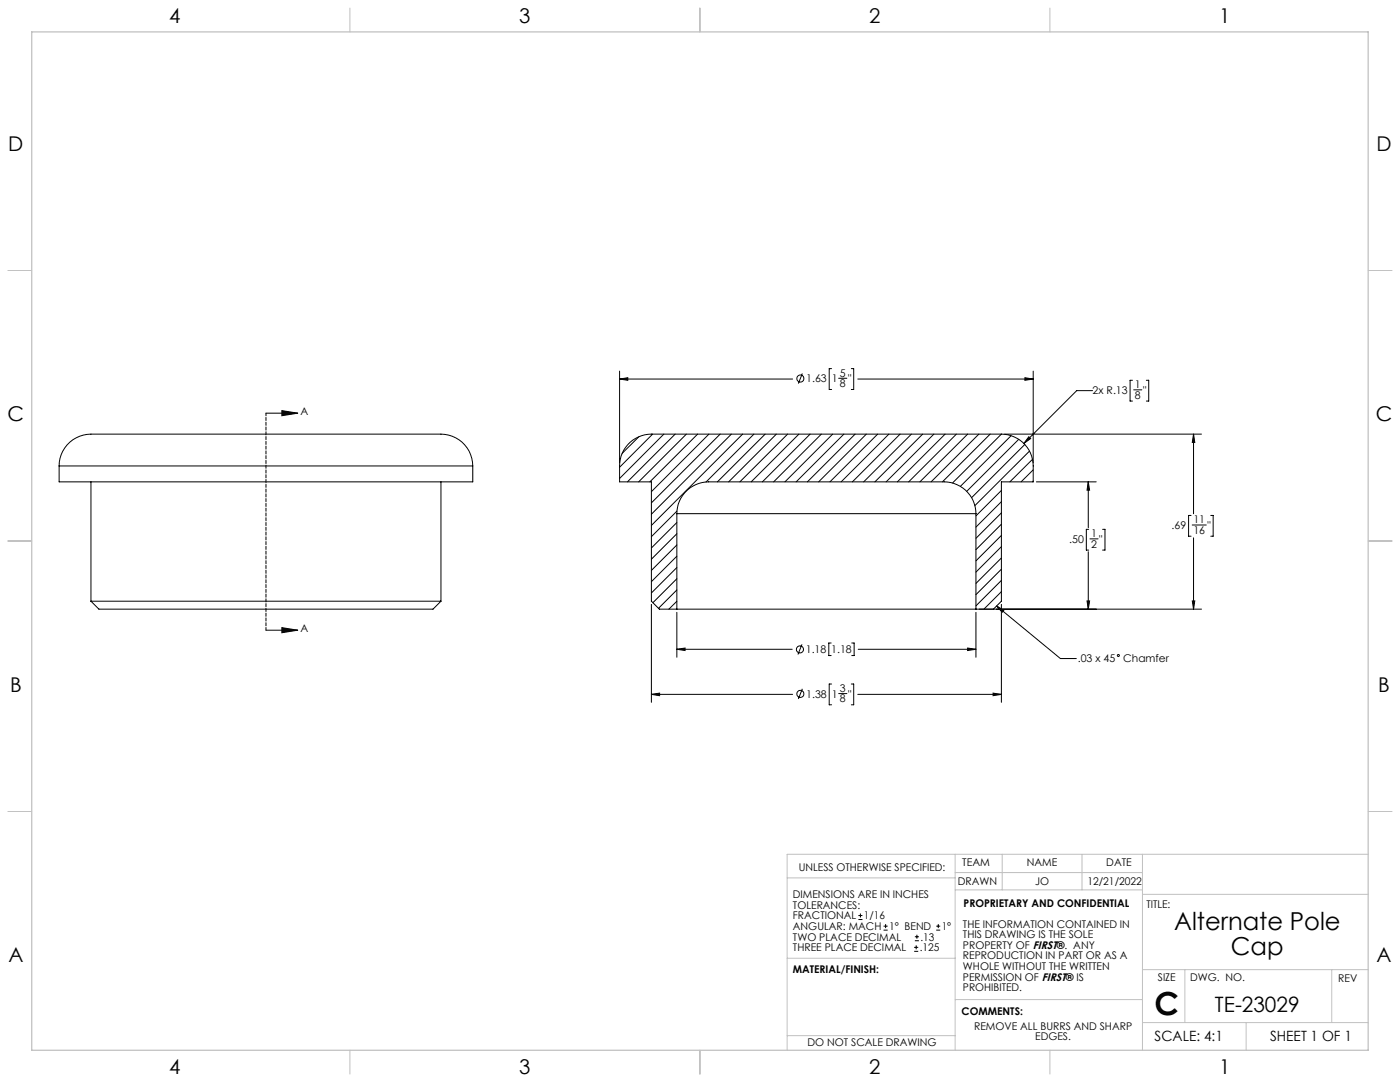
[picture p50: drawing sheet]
<svg xmlns="http://www.w3.org/2000/svg" width="559mm" height="432mm" viewBox="0 0 559 432" stroke-linecap="round" stroke-linejoin="round" font-family="sans-serif">
<defs><g id="words">
<text font-size="12.7" x="460.9" y="405.2">C</text>
<g font-size="9.9">
<text x="468.6" y="371.2">Alternate Pole</text>
<text x="491.3" y="381.1">Cap</text>
</g>
<text font-size="8.5" x="484.9" y="404">TE-23029</text>
<g font-size="8.1">
<text x="67.6" y="9.3">4</text>
<text x="207.3" y="9.3">3</text>
<text x="347" y="9.3">2</text>
<text x="486.7" y="9.3">1</text>
<text x="3.3" y="60.1">D</text>
<text x="549.4" y="60.1">D</text>
<text x="3" y="168">C</text>
<text x="549.1" y="168">C</text>
<text x="4" y="276">B</text>
<text x="550.1" y="276">B</text>
<text x="3.3" y="383.9">A</text>
<text x="549.4" y="383.9">A</text>
<text x="67.6" y="428.4">4</text>
<text x="207.3" y="428.4">3</text>
<text x="347" y="428.4">2</text>
<text x="486.7" y="428.4">1</text>
</g>
<g font-size="5.6">
<text x="460.9" y="415.2">SCALE: 4:1</text>
<text x="507" y="415.2">SHEET 1 OF 1</text>
</g>
<g font-size="4.2">
<text x="321.8" y="152.6">1.63</text>
<text x="332" y="152.6">1</text>
<text x="335.2" y="150.3">5</text>
<text x="335.2" y="154.5">8</text>
<text x="338.5" y="152.6">&quot;</text>
<text x="453" y="154.9">1</text>
<text x="436.1" y="157.2">2x R.13</text>
<text x="453" y="159.1">8</text>
<text x="456.3" y="157.2">&quot;</text>
<text x="119.9" y="165.6">A</text>
<text x="476.3" y="208.9">11</text>
<text x="435.5" y="214.4">1</text>
<text x="467.6" y="211.2">.69</text>
<text x="476.3" y="213.1">16</text>
<text x="482" y="211.2">&quot;</text>
<text x="426.8" y="216.7">.50</text>
<text x="435.5" y="218.6">2</text>
<text x="438.8" y="216.7">&quot;</text>
<text x="119.9" y="252.2">A</text>
<text x="321.6" y="260.7">1.18</text>
<text x="331.8" y="260.7">1.18</text>
<text x="430.2" y="264.4">.03 x 45</text>
<text x="448.3" y="264.4">Chamfer</text>
<text x="321.8" y="278.5">1.38</text>
<text x="332" y="278.5">1</text>
<text x="335.2" y="276.1">3</text>
<text x="335.2" y="280.3">8</text>
<text x="338.5" y="278.5">&quot;</text>
<text x="318.8" y="347.7">UNLESS OTHERWISE SPECIFIED:</text>
<text x="384.1" y="345.5">TEAM</text>
<text x="409.9" y="345.7">NAME</text>
<text x="441.6" y="345.7">DATE</text>
<text x="382.3" y="353.3">DRAWN</text>
<text x="413.2" y="353.3">JO</text>
<text x="434" y="353.3">12/21/2022</text>
<text x="316.5" y="358.5">DIMENSIONS ARE IN INCHES</text>
<text x="316.5" y="362.7">TOLERANCES:</text>
<text x="384.6" y="361.9">PROPRIETARY AND CONFIDENTIAL</text>
<text x="457.6" y="362.3">TITLE:</text>
<text x="316.5" y="371.2">ANGULAR: MACH</text>
<text x="316.5" y="366.9">FRACTIONAL</text>
<text x="344.8" y="366.9">1/16</text>
<text x="354.9" y="371.2">1° BEND</text>
<text x="375.9" y="371.2">1°</text>
<text x="384.4" y="370.2">THE INFORMATION CONTAINED IN</text>
<text x="316.5" y="375.4">TWO PLACE DECIMAL</text>
<text x="367.4" y="375.4">.13</text>
<text x="384.4" y="374.4">THIS DRAWING IS THE SOLE</text>
<text x="316.5" y="379.6">THREE PLACE DECIMAL</text>
<text x="367.1" y="379.6">.125</text>
<text x="384.4" y="378.6">PROPERTY OF FIRST®. ANY</text>
<text x="384.4" y="382.9">REPRODUCTION IN PART OR AS A</text>
<text x="316.5" y="388.4">MATERIAL/FINISH:</text>
<text x="384.4" y="387.1">WHOLE WITHOUT THE WRITTEN</text>
<text x="384.4" y="391.3">PERMISSION OF FIRST® IS</text>
<text x="384.4" y="395.6">PROHIBITED.</text>
<text x="462.2" y="391.3">SIZE</text>
<text x="475.1" y="391.3">DWG. NO.</text>
<text x="534.1" y="391.8">REV</text>
<text x="383.8" y="405.1">COMMENTS:</text>
<text x="388.8" y="410.9">REMOVE ALL BURRS AND SHARP</text>
<text x="322.3" y="417.6">DO NOT SCALE DRAWING</text>
<text x="413.2" y="415.2">EDGES.</text>
</g>
</g></defs>
<g fill="none" stroke="#c0c0c0" stroke-width=".4">
<path d="M139.7 3.2v9.5M279.4 3.2v9.5M419.1 3.2v9.5M3.1 107.9h9.6M546.1 107.9h9.5M3.1 215.9h9.6M546.1 215.9h9.5M3.1 323.8h9.6M546.1 323.8h9.5M314.2 350.3h67M381.2 340.9v78.2M381.2 355.1h74.8"/>
<path d="M381.2 348.2h74.8M400 340.9v14.2M431.9 340.9v14.2M456 340.9v78.2M456 356.9h90.1M546.1 340.9h-231.9v78.2M314.2 382.4h67.2M381.2 398.9h74.8M456 387h90.1M472.9 387v21.1M531.6 387v21.1M139.7 419.1v9.6"/>
<path d="M279.4 419.1v9.6M314.2 413.3h67M419.1 419.1v9.6M456 408.1h90.1M497.4 408.1v11"/>
</g>
<path d="M12.7 12.7h533.4v406.4h-533.4z" fill="none" stroke="#c0c0c0" stroke-width=".5"/>
<g fill="none" stroke="#000" stroke-width=".4">
<path d="M247.3 151.3l3.3-.6v1.1zM247.3 148.1v36.6M247.3 151.3h69.1M320.3 149l-1.6 4.1M331.9 147.1h-.9v8.3h.9M334.8 151h3.2M339.8 147.1h.9v8.3h-.9M342.4 151.3h70M409.1 150.7l3.3 .6-3.3 .5zM412.4 148.1v36.6M436.1 155.9h-6.3l-21.1 21.1M452 151.8h-.9v8.3h.9"/>
<path d="M452.5 155.6h3.3M457.6 151.8h.9v8.3h-.9M106.2 164.9h12.7M112.5 163.9l6.4 1-6.4 1zM255 174.3l-6.7 6.6M260.5 173.2l-13.2 13.3M265 173.2l-17.7 17.8M269.5 173.2l-19.1 19.1M274 173.2l-19.1 19.1M278.4 173.2l-19 19.1M283 173.2l-23 23M287.4 173.2l-27.4 27.5"/>
<path d="M291.9 173.2l-31.9 32M296.4 173.2l-36.4 36.5M300.9 173.2l-19.1 19.2M305.4 173.2l-19.1 19.1M309.9 173.2l-19.1 19.1M314.4 173.2l-19.1 19.1M318.9 173.2l-19.1 19.1M323.4 173.2l-19.1 19.1M327.8 173.2l-19 19.1M332.4 173.2l-19.1 19.1M336.8 173.2l-19 19.1M341.3 173.2l-19 19.1"/>
<path d="M345.8 173.2l-19.1 19.1M350.3 173.2l-19 19.1M354.8 173.2l-19.1 19.1M359.3 173.2l-19.1 19.1M363.8 173.2l-19.1 19.1M368.3 173.2l-19.1 19.1M372.7 173.2l-19 19.1M377.2 173.2l-19 19.1M381.7 173.2l-19 19.1M386.2 173.2l-19 19.1M390.7 173.2l-19 19.1M395.2 173.2l-19 19.1"/>
<path d="M399.7 173.2h-139.7a12.7 12.7 0 0 0-12.7 12.7v6.4h12.7v47.6l3.2 3.2h7M399.7 173.2a12.7 12.7 0 0 1 12.7 12.7v6.4h-12.7v47.6l-3.2 3.2M399.7 173.2l-19.5 19.6M401 173.2h78.6M403.6 173.9l-20.3 20.2M406.6 175.3l-20.7 20.8M409 177.4l-21.2 21.2M410.6 174.3l.8 .7-2.7 2zM476.4 173.2l.5 3.4h-1zM476.4 173.2v31.8M23.6 185.9a13.1 13.1 0 0 1 14.8-12.7h121.7a147.3 147.3 0 0 1 18.9 .4 12.8 12.8 0 0 1 9.7 12.3M23.6 185.9v6.4h165.1v-6.4"/>
<path d="M23.6 185.9h165.1M36.3 192.3v47.6M176 192.3v47.6M399.7 195.7l-10.2 10.2M410.9 180l-21.8 21.8M412.1 183.3l-9 9M412.4 187.5l-4.8 4.8M412.4 192l-.3 .3M413.7 192.3h23.9M434.4 192.3l.5 3.3h-1zM434.4 192.3v18.3M270.2 205a12.7 12.7 0 0 1 12.7-12.7h93.9a12.7 12.7 0 0 1 12.7 12.7"/>
<path d="M270.2 205h119.3M270.2 205v38.1M270.2 208.5l-10.2 10.2M270.2 213l-10.2 10.2M270.2 217.5l-10.2 10.1M270.2 204l-10.2 10.2M389.5 205v38.1M399.7 200.2l-10.2 10.2M399.7 204.7l-10.2 10.1M399.7 209.2l-10.2 10.2M399.7 213.7l-10.2 10.1M399.7 218.2l-10.2 10.1"/>
<path d="M434.6 211.2h-1v8.3h1M435 215.1h3.3M440.1 211.2h.9v8.3h-.9M475.4 205.7h-1v8.3h1M475.9 209.5h5.6M476.4 214.6v28.5M483.3 205.7h.9v8.3h-.9M36.3 239.9h139.7M36.3 239.9l3.2 3.2h133.3l3.2-3.2M270.2 222l-10.2 10.1M270.2 226.5l-10.2 10.1M270.2 231l-9.6 9.5"/>
<path d="M270.2 235.4l-7.4 7.4M270.2 240l-3.2 3.1M399.7 222.7l-10.2 10.1M399.7 227.2l-10.2 10.1M399.7 231.6l-10.2 10.2M399.7 236.1l-7 7M433.9 239.8h1l-.5 3.3zM434.4 220.2v22.9M475.9 239.8h1l-.5 3.3zM106.2 251.5h12.7M112.5 250.5l6.4 1-6.4 1zM260 241.2v39.1"/>
<path d="M270.2 243.1h119.3M270.2 259.1l3.2-.5v1zM270.2 244.4v17.9M270.2 259.1h46M320.1 257.1l-1.6 4.1M331.8 256.6h-1v5h1M340 256.6h.9v5h-.9M342.5 259.1h47M386.2 258.6l3.3 .5-3.3 .5zM389.5 243.1h90.1M389.5 244.4v17.9M397.8 241.8l2.8 1.8-.6 .7z"/>
<path d="M397.8 241.8l25.5 21h6.3M399.7 241.2v39.1M260 277.1l3.3-.5v1zM260 277.1h56.4M320.3 274.9l-1.6 4M331.9 273h-.9v8.3h.9M334.8 276.8h3.2M339.8 273h.9v8.3h-.9M342.4 277.1h57.3M396.4 276.6l3.3 .5-3.3 .5zM342.6 367h1.6M342.6 365.4h1.6"/>
<path d="M343.4 364.6v1.5M352.7 371.2h1.6M352.7 369.6h1.6M353.5 368.8v1.6M364.9 379.7h1.6M364.9 378.1h1.6M365.2 375.4h1.6M365.2 373.8h1.6M365.7 377.3v1.5M366 373v1.6M373.7 371.2h1.6M373.7 369.6h1.6"/>
<path d="M374.5 368.8v1.6"/>
<circle cx="319.5" cy="151.1" r="1.41"/>
<circle cx="319.3" cy="259.2" r="1.41"/>
<circle cx="319.5" cy="276.9" r="1.42"/>
<circle cx="446.4" cy="261.6" r=".41"/>
</g>
<path d="M106.2 164.9v86.6" fill="none" stroke="#000" stroke-width=".4" stroke-dasharray="1.3 .6" stroke-dashoffset=".2"/>
<g fill="#000">
<path d="M397.8 241.8l2.8 1.8-.6 .7z"/>
<path d="M247.3 151.3l3.3-.6v1.1zM409.1 150.7l3.3 .6-3.3 .5zM260 277.1l3.3-.5v1zM396.4 276.6l3.3 .5-3.3 .5zM270.2 259.1l3.2-.5v1zM386.2 258.6l3.3 .5-3.3 .5zM433.9 239.8h1l-.5 3.3zM434.4 192.3l.5 3.3h-1zM476.4 173.2l.5 3.4h-1zM475.9 239.8h1l-.5 3.3zM410.6 174.3l-1.9 2.7 2.7-2z"/>
<path d="M112.5 163.9l6.4 1-6.4 1zM112.5 250.5l6.4 1-6.4 1z"/>
</g>
<use href="#words"/>
</svg>
